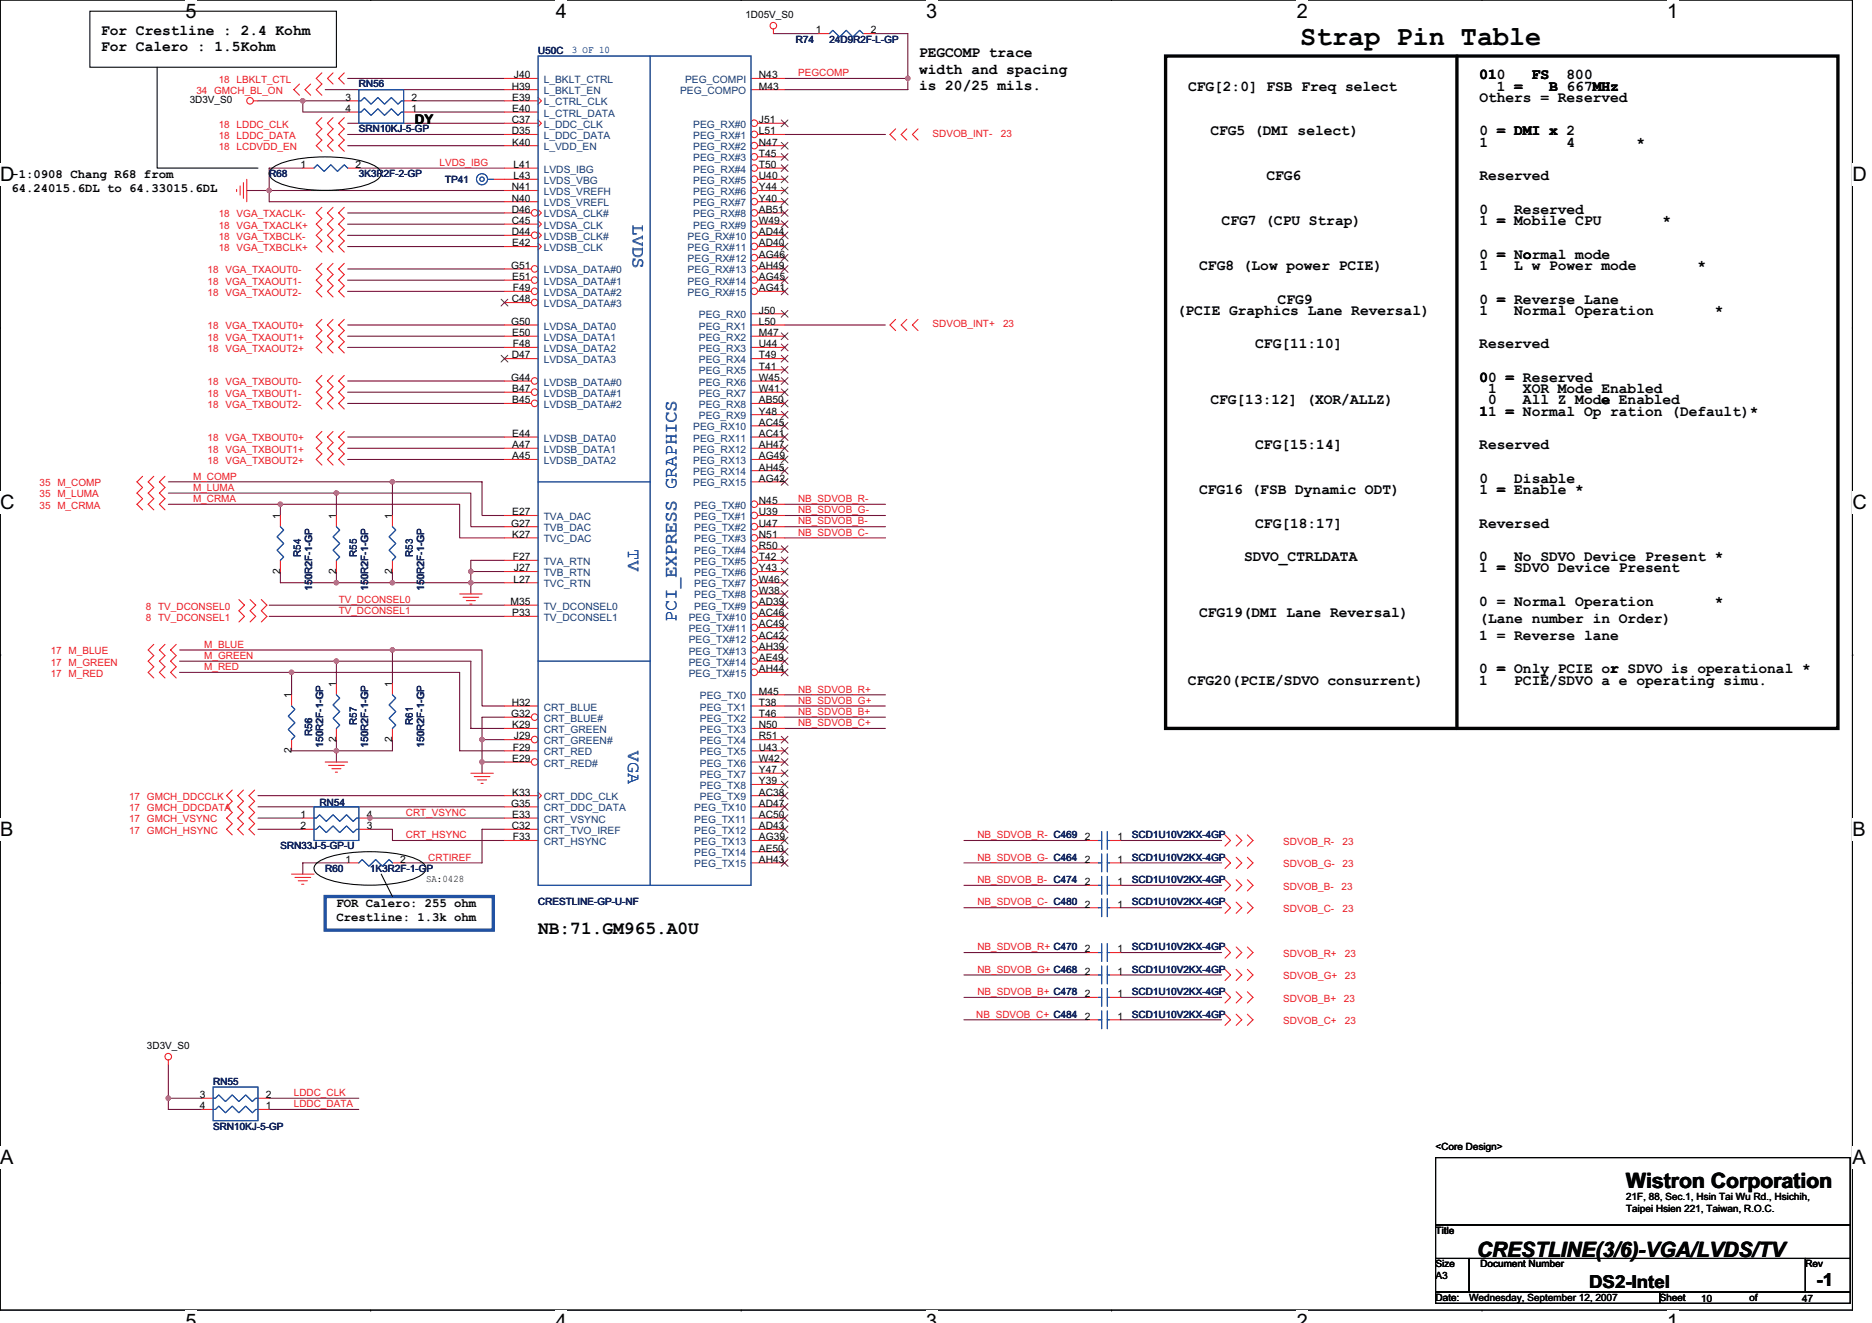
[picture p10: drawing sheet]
<svg xmlns="http://www.w3.org/2000/svg" width="297mm" height="210mm" viewBox="0 0 297 210" stroke-linecap="round" stroke-linejoin="round" font-family="sans-serif">
<defs><g id="words">
<text font-size="4.3" fill="#010202" x="206.3" y="7.1">Strap Pin Table</text>
<g font-size="3.4" fill="#010202">
<text x="258" y="188.6">Wistron Corporation</text>
<text x="234.4" y="199.4">CRESTLINE(3/6)-VGA/LVDS/TV</text>
</g>
<g font-size="3.2" fill="#010202">
<text x="29.4" y="2.8">5</text>
<text x="88.2" y="2.8">4</text>
<text x="147" y="2.8">3</text>
<text x="205.8" y="2.8">2</text>
<text x="264.5" y="2.8">1</text>
<text x="0" y="28.8">D</text>
<text x="293.9" y="28.8">D</text>
<text x="0" y="80.8">C</text>
<text x="293.9" y="80.8">C</text>
<text x="0" y="132.7">B</text>
<text x="293.9" y="132.7">B</text>
<text x="0" y="184.7">A</text>
<text x="293.9" y="184.7">A</text>
<text x="29.4" y="210.7">5</text>
<text x="88.2" y="210.7">4</text>
<text x="147" y="210.7">3</text>
<text x="205.8" y="210.7">2</text>
<text x="264.5" y="210.7">1</text>
</g>
<g font-size="2.8" fill="#2051a3">
<text x="100.4" y="35.6" transform="rotate(90 100.4 35.6)">LVDS</text>
<text x="99.7" y="87.1" transform="rotate(90 99.7 87.1)">TV</text>
<text x="107.4" y="98.7" transform="rotate(-90 107.4 98.7)">PCI_EXPRESS GRAPHICS</text>
<text x="99.7" y="119.1" transform="rotate(90 99.7 119.1)">VGA</text>
</g>
<g font-size="2.8" fill="#010202">
<text x="85.4" y="148.1">NB:71.GM965.A0U</text>
<text x="252.2" y="204.3">DS2-Intel</text>
<text x="288.2" y="204.1">-1</text>
</g>
<g font-size="2.3" fill="#010202">
<text x="16" y="5.5">For Crestline : 2.4 Kohm</text>
<text x="16" y="8.1">For Calero : 1.5Kohm</text>
<text x="145.8" y="9">PEGCOMP trace</text>
<text x="145.8" y="11.7">width and spacing</text>
<text x="145.8" y="14.3">is 20/25 mils.</text>
<text x="188.5" y="14.4">CFG[2:0] FSB Freq select</text>
<text x="234.7" y="16.2">Others = Reserved</text>
<text x="234.7" y="12.6">010</text>
<text x="237.5" y="14.4">1 =</text>
<text x="243" y="12.6">FS</text>
<text x="245.8" y="14.4">B 667MHz</text>
<text x="248.6" y="12.6">800</text>
<text x="192.1" y="21.5">CFG5 (DMI select)</text>
<text x="234.7" y="23.3">1</text>
<text x="234.7" y="21.5">0 = DMI x 2</text>
<text x="248.6" y="23.3">4</text>
<text x="259.7" y="23.3">*</text>
<text x="201" y="28.6">CFG6</text>
<text x="234.7" y="28.6">Reserved</text>
<text x="193.8" y="35.7">CFG7 (CPU Strap)</text>
<text x="234.7" y="33.9">0</text>
<text x="234.7" y="35.7">1 = Mobile CPU</text>
<text x="240.3" y="33.9">Reserved</text>
<text x="263.8" y="35.7">*</text>
<text x="234.7" y="41">0 = Normal mode</text>
<text x="190.3" y="42.8">CFG8 (Low power PCIE)</text>
<text x="234.7" y="42.8">1</text>
<text x="240.3" y="42.8">L w Power mode</text>
<text x="269.3" y="42.8">*</text>
<text x="186.7" y="49.9">(PCIE Graphics Lane Reversal)</text>
<text x="202.7" y="48.2">CFG9</text>
<text x="234.7" y="49.9">1</text>
<text x="234.7" y="48.2">0 = Reverse Lane</text>
<text x="240.3" y="49.9">Normal Operation</text>
<text x="272.1" y="49.9">*</text>
<text x="199.2" y="55.3">CFG[11:10]</text>
<text x="234.7" y="55.3">Reserved</text>
<text x="192.1" y="64.2">CFG[13:12] (XOR/ALLZ)</text>
<text x="234.7" y="60.6">00 = Reserved</text>
<text x="234.7" y="65.9">11 = Normal Op ration (Default)*</text>
<text x="236.1" y="62.4">1</text>
<text x="236.1" y="64.2">0</text>
<text x="241.7" y="62.4">XOR Mode Enabled</text>
<text x="241.7" y="64.2">All Z Mode Enabled</text>
<text x="199.2" y="71.3">CFG[15:14]</text>
<text x="234.7" y="71.3">Reserved</text>
<text x="234.7" y="76.6">0</text>
<text x="240.3" y="76.6">Disable</text>
<text x="190.3" y="78.4">CFG16 (FSB Dynamic ODT)</text>
<text x="199.2" y="83.7">CFG[18:17]</text>
<text x="234.7" y="83.7">Reversed</text>
<text x="234.7" y="78.4">1 = Enable *</text>
<text x="197.4" y="89">SDVO_CTRLDATA</text>
<text x="234.7" y="89">0</text>
<text x="240.3" y="89">No SDVO Device Present *</text>
<text x="234.7" y="90.8">1 = SDVO Device Present</text>
<text x="190.3" y="97.9">CFG19(DMI Lane Reversal)</text>
<text x="234.7" y="96.2">0 = Normal Operation</text>
<text x="234.7" y="98.8">(Lane number in Order)</text>
<text x="234.7" y="101.5">1 = Reverse lane</text>
<text x="272.1" y="96.2">*</text>
<text x="234.7" y="106.8">0 = Only PCIE or SDVO is operational *</text>
<text x="188.5" y="108.6">CFG20(PCIE/SDVO consurrent)</text>
<text x="234.7" y="108.6">1</text>
<text x="240.3" y="108.6">PCIE/SDVO a e operating simu.</text>
</g>
<text font-size="2.1" fill="#010202" x="65.8" y="19.7">DY</text>
<g font-size="1.9" fill="#010202">
<text x="1.8" y="28.3">-1:0908 Chang R68 from</text>
<text x="1.8" y="30.5">64.24015.6DL to 64.33015.6DL</text>
<text x="53.4" y="143.9">FOR Calero: 255 ohm</text>
<text x="53.4" y="146.1">Crestline: 1.3k ohm</text>
</g>
<g font-size="1.6" fill="#010202">
<text x="118.3" y="2.8">1D05V_S0</text>
<text x="129.5" y="5.3">1</text>
<text x="138.2" y="5.3">2</text>
<text x="30.1" y="16.4">3D3V_S0</text>
<text x="54.8" y="16">3</text>
<text x="54.8" y="17.8">4</text>
<text x="65.3" y="17.8">1</text>
<text x="65.3" y="16">2</text>
<text x="81.2" y="14.2">H39</text>
<text x="81.3" y="16">E39</text>
<text x="81.3" y="17.8">E40</text>
<text x="81.6" y="12.4">J40</text>
<text x="120.4" y="14.2">M43</text>
<text x="120.4" y="12.4">N43</text>
<text x="81.2" y="19.5">C37</text>
<text x="81.2" y="21.3">D35</text>
<text x="81.3" y="23.1">K40</text>
<text x="120.4" y="21.3">L51</text>
<text x="120.4" y="19.5">J51</text>
<text x="120.4" y="23.1">N47</text>
<text x="47.7" y="26.6">1</text>
<text x="56.4" y="26.6">2</text>
<text x="81.5" y="26.6">L41</text>
<text x="81.5" y="28.4">L43</text>
<text x="120.4" y="24.9">T45</text>
<text x="120.4" y="26.6">T50</text>
<text x="120.4" y="28.4">U40</text>
<text x="81.2" y="35.5">C45</text>
<text x="81.2" y="32">N40</text>
<text x="81.2" y="30.2">N41</text>
<text x="81.2" y="33.8">D46</text>
<text x="120.4" y="32">Y40</text>
<text x="120.4" y="30.2">Y44</text>
<text x="120.4" y="33.8">AB51</text>
<text x="120.4" y="35.5">W49</text>
<text x="81.2" y="37.3">D44</text>
<text x="81.3" y="39.1">E42</text>
<text x="120.4" y="39.1">AD40</text>
<text x="120.4" y="37.3">AD44</text>
<text x="120.4" y="40.9">AG46</text>
<text x="81.1" y="42.7">G51</text>
<text x="81.2" y="48">C48</text>
<text x="81.3" y="44.4">E51</text>
<text x="81.4" y="46.2">F49</text>
<text x="120.4" y="46.2">AG41</text>
<text x="120.4" y="44.4">AG45</text>
<text x="120.4" y="42.7">AH49</text>
<text x="81.1" y="51.5">G50</text>
<text x="81.3" y="53.3">E50</text>
<text x="120.4" y="51.5">L50</text>
<text x="120.4" y="53.3">M47</text>
<text x="120.4" y="49.8">J50</text>
<text x="81.2" y="56.9">D47</text>
<text x="81.4" y="55.1">F48</text>
<text x="120.4" y="58.7">T41</text>
<text x="120.4" y="56.9">T49</text>
<text x="120.4" y="55.1">U44</text>
<text x="81.1" y="60.4">G44</text>
<text x="81.3" y="64">B45</text>
<text x="81.3" y="62.2">B47</text>
<text x="120.4" y="65.8">Y48</text>
<text x="120.4" y="64">AB50</text>
<text x="120.4" y="62.2">W41</text>
<text x="120.4" y="60.4">W45</text>
<text x="81.3" y="71.1">A47</text>
<text x="81.3" y="69.3">E44</text>
<text x="120.4" y="69.3">AC41</text>
<text x="120.4" y="67.5">AC45</text>
<text x="120.4" y="71.1">AH47</text>
<text x="81.3" y="72.9">A45</text>
<text x="120.4" y="76.4">AG42</text>
<text x="120.4" y="72.9">AG49</text>
<text x="120.4" y="74.7">AH45</text>
<text x="44.5" y="82.3" transform="rotate(-90 44.5 82.3)">1</text>
<text x="53.4" y="82.3" transform="rotate(-90 53.4 82.3)">1</text>
<text x="62.2" y="82.3" transform="rotate(-90 62.2 82.3)">1</text>
<text x="81.1" y="83.5">G27</text>
<text x="81.3" y="81.8">E27</text>
<text x="120.4" y="80">N45</text>
<text x="120.4" y="81.8">U39</text>
<text x="120.4" y="83.5">U47</text>
<text x="81.3" y="85.3">K27</text>
<text x="81.4" y="88.9">F27</text>
<text x="120.4" y="85.3">N51</text>
<text x="120.4" y="87.1">R50</text>
<text x="120.4" y="88.9">T42</text>
<text x="44.5" y="91.1" transform="rotate(-90 44.5 91.1)">2</text>
<text x="53.4" y="91.1" transform="rotate(-90 53.4 91.1)">2</text>
<text x="62.2" y="91.1" transform="rotate(-90 62.2 91.1)">2</text>
<text x="81" y="96">M35</text>
<text x="81.5" y="92.4">L27</text>
<text x="81.6" y="90.7">J27</text>
<text x="120.4" y="90.7">Y43</text>
<text x="120.4" y="94.2">W38</text>
<text x="120.4" y="92.4">W46</text>
<text x="120.4" y="96">AD39</text>
<text x="81.3" y="97.8">P33</text>
<text x="120.4" y="97.8">AC46</text>
<text x="120.4" y="99.5">AC49</text>
<text x="120.4" y="101.3">AC42</text>
<text x="120.4" y="103.1">AH39</text>
<text x="120.4" y="106.7">AH44</text>
<text x="120.4" y="104.9">AE49</text>
<text x="46.2" y="110.8" transform="rotate(-90 46.2 110.8)">1</text>
<text x="53.4" y="109" transform="rotate(-90 53.4 109)">1</text>
<text x="62.2" y="109" transform="rotate(-90 62.2 109)">1</text>
<text x="81.1" y="113.8">G32</text>
<text x="81.2" y="112">H32</text>
<text x="120.4" y="110.2">M45</text>
<text x="120.4" y="112">T38</text>
<text x="120.4" y="113.8">T46</text>
<text x="46.2" y="119.5" transform="rotate(-90 46.2 119.5)">2</text>
<text x="53.4" y="117.7" transform="rotate(-90 53.4 117.7)">2</text>
<text x="62.2" y="117.7" transform="rotate(-90 62.2 117.7)">2</text>
<text x="81.3" y="115.5">K29</text>
<text x="81.4" y="119.1">F29</text>
<text x="81.6" y="117.3">J29</text>
<text x="120.4" y="115.5">N50</text>
<text x="120.4" y="117.3">R51</text>
<text x="120.4" y="119.1">U43</text>
<text x="81.3" y="120.9">E29</text>
<text x="120.4" y="124.4">Y39</text>
<text x="120.4" y="122.7">Y47</text>
<text x="120.4" y="120.9">W42</text>
<text x="47.7" y="129.8">1</text>
<text x="47.7" y="131.6">2</text>
<text x="58.2" y="131.6">3</text>
<text x="58.2" y="129.8">4</text>
<text x="81.1" y="128">G35</text>
<text x="81.2" y="131.6">C32</text>
<text x="81.3" y="126.2">K33</text>
<text x="81.3" y="129.8">E33</text>
<text x="120.4" y="126.2">AC38</text>
<text x="120.4" y="128">AD47</text>
<text x="120.4" y="129.8">AC50</text>
<text x="120.4" y="131.5">AD43</text>
<text x="54.8" y="136.9">1</text>
<text x="63.5" y="136.9">2</text>
<text x="81.4" y="133.3">F33</text>
<text x="120.4" y="135.1">AE50</text>
<text x="120.4" y="133.3">AG39</text>
<text x="120.4" y="136.9">AH43</text>
<text x="172.1" y="136.9">2</text>
<text x="172.1" y="133.3">2</text>
<text x="177.3" y="136.9">1</text>
<text x="177.3" y="133.3">1</text>
<text x="67.6" y="139.9">SA:0428</text>
<text x="172.1" y="144">2</text>
<text x="172.1" y="140.4">2</text>
<text x="177.3" y="144">1</text>
<text x="177.3" y="140.4">1</text>
<text x="172.1" y="151.1">2</text>
<text x="172.1" y="154.7">2</text>
<text x="177.3" y="151.1">1</text>
<text x="177.3" y="154.7">1</text>
<text x="172.1" y="161.8">2</text>
<text x="172.1" y="158.2">2</text>
<text x="177.3" y="161.8">1</text>
<text x="177.3" y="158.2">1</text>
<text x="23.3" y="166.4">3D3V_S0</text>
<text x="31.7" y="174.2">3</text>
<text x="31.7" y="176">4</text>
<text x="42.2" y="176">1</text>
<text x="42.2" y="174.2">2</text>
<text x="227.8" y="182.4">&lt;Core Design&gt;</text>
<text x="258" y="190.4">21F, 88, Sec.1, Hsin Tai Wu Rd., Hsichih,</text>
<text x="227.8" y="195.7">Title</text>
<text x="258" y="192.2">Taipei Hsien 221, Taiwan, R.O.C.</text>
<text x="227.8" y="202.9">A3</text>
<text x="227.8" y="201.1">Size</text>
<text x="234.9" y="201.1">Document Number</text>
<text x="286.5" y="201.1">Rev</text>
<text x="227.8" y="206.4">Date:</text>
<text x="233.1" y="206.4">Wednesday, September 12, 2007</text>
<text x="263.4" y="206.4">Sheet</text>
<text x="269.9" y="206.6">10</text>
<text x="277.6" y="206.4">of</text>
<text x="285.9" y="206.6">47</text>
</g>
<g font-size="1.6" fill="#101e5b">
<text x="85.4" y="8.5">U50C</text>
<text x="126.3" y="6.8">R74</text>
<text x="131.6" y="6.8">24D9R2F-L-GP</text>
<text x="56.9" y="13.9">RN56</text>
<text x="56.9" y="21">SRN10KJ-5-GP</text>
<text x="42.7" y="28.1">R68</text>
<text x="56.9" y="28.1">3K3R2F-2-GP</text>
<text x="70.6" y="29">TP41</text>
<text x="47.7" y="88.4" transform="rotate(-90 47.7 88.4)">R54</text>
<text x="56.6" y="88.4" transform="rotate(-90 56.6 88.4)">R55</text>
<text x="65.5" y="88.4" transform="rotate(-90 65.5 88.4)">R53</text>
<text x="49.5" y="93.7" transform="rotate(-90 49.5 93.7)">150R2F-1-GP</text>
<text x="58.4" y="93.7" transform="rotate(-90 58.4 93.7)">150R2F-1-GP</text>
<text x="67.3" y="93.7" transform="rotate(-90 67.3 93.7)">150R2F-1-GP</text>
<text x="49.5" y="116.8" transform="rotate(-90 49.5 116.8)">R56</text>
<text x="51.3" y="118.6" transform="rotate(-90 51.3 118.6)">150R2F-1-GP</text>
<text x="56.6" y="115" transform="rotate(-90 56.6 115)">R57</text>
<text x="58.4" y="118.6" transform="rotate(-90 58.4 118.6)">150R2F-1-GP</text>
<text x="65.5" y="115" transform="rotate(-90 65.5 115)">R61</text>
<text x="67.3" y="118.6" transform="rotate(-90 67.3 118.6)">150R2F-1-GP</text>
<text x="50.7" y="127.8">RN54</text>
<text x="44.5" y="134.8">SRN33J-5-GP-U</text>
<text x="179.6" y="136.5">SCD1U10V2KX-4GP</text>
<text x="179.6" y="133">SCD1U10V2KX-4GP</text>
<text x="51.6" y="138.3">R60</text>
<text x="58.7" y="138.3">1K3R2F-1-GP</text>
<text x="85.4" y="143.7">CRESTLINE-GP-U-NF</text>
<text x="179.6" y="143.7">SCD1U10V2KX-4GP</text>
<text x="179.6" y="140.1">SCD1U10V2KX-4GP</text>
<text x="179.6" y="150.8">SCD1U10V2KX-4GP</text>
<text x="179.6" y="154.3">SCD1U10V2KX-4GP</text>
<text x="179.6" y="161.4">SCD1U10V2KX-4GP</text>
<text x="179.6" y="157.9">SCD1U10V2KX-4GP</text>
<text x="33.8" y="172.1">RN55</text>
<text x="33.8" y="179.2">SRN10KJ-5-GP</text>
</g>
<text font-size="1.6" fill="#2051a3" x="90.7" y="8.4">3 OF 10</text>
<g font-size="1.6" fill="#ed1c24">
<text x="31.2" y="14.9">34 GMCH_BL_ON</text>
<text x="34.7" y="13.1">18 LBKLT_CTL</text>
<text x="126.6" y="12.1">PEGCOMP</text>
<text x="34.7" y="20.3">18 LDDC_CLK</text>
<text x="34.7" y="22">18 LDDC_DATA</text>
<text x="34.7" y="23.8">18 LCDVDD_EN</text>
<text x="148" y="21.7">SDVOB_INT-</text>
<text x="158.8" y="21.7">23</text>
<text x="69.7" y="26.3">LVDS_IBG</text>
<text x="34.7" y="34.5">18 VGA_TXACLK-</text>
<text x="34.7" y="36.3">18 VGA_TXACLK+</text>
<text x="34.7" y="39.8">18 VGA_TXBCLK+</text>
<text x="34.7" y="38">18 VGA_TXBCLK-</text>
<text x="32.9" y="43.4">18 VGA_TXAOUT0-</text>
<text x="32.9" y="45.1">18 VGA_TXAOUT1-</text>
<text x="32.9" y="46.9">18 VGA_TXAOUT2-</text>
<text x="32.9" y="52.3">18 VGA_TXAOUT0+</text>
<text x="148" y="51.9">SDVOB_INT+</text>
<text x="159.2" y="51.9">23</text>
<text x="32.9" y="54">18 VGA_TXAOUT1+</text>
<text x="32.9" y="55.8">18 VGA_TXAOUT2+</text>
<text x="32.9" y="64.7">18 VGA_TXBOUT2-</text>
<text x="32.9" y="62.9">18 VGA_TXBOUT1-</text>
<text x="32.9" y="61.2">18 VGA_TXBOUT0-</text>
<text x="32.9" y="70">18 VGA_TXBOUT0+</text>
<text x="32.9" y="71.8">18 VGA_TXBOUT1+</text>
<text x="6.3" y="77.2">35 M_COMP</text>
<text x="30.6" y="76.1">M_COMP</text>
<text x="30.6" y="77.9">M_LUMA</text>
<text x="32.9" y="73.6">18 VGA_TXBOUT2+</text>
<text x="6.3" y="78.9">35 M_LUMA</text>
<text x="6.3" y="80.7">35 M_CRMA</text>
<text x="30.6" y="79.7">M_CRMA</text>
<text x="126.6" y="81.4">NB_SDVOB_G-</text>
<text x="126.6" y="83.2">NB_SDVOB_B-</text>
<text x="126.6" y="79.7">NB_SDVOB_R-</text>
<text x="126.6" y="85">NB_SDVOB_C-</text>
<text x="53.7" y="95.7">TV_DCONSEL0</text>
<text x="23.2" y="96.7">8 TV_DCONSEL0</text>
<text x="23.2" y="98.5">8 TV_DCONSEL1</text>
<text x="53.7" y="97.4">TV_DCONSEL1</text>
<text x="8" y="103.8">17 M_BLUE</text>
<text x="8" y="105.6">17 M_GREEN</text>
<text x="8" y="107.4">17 M_RED</text>
<text x="32.4" y="106.3">M_RED</text>
<text x="32.4" y="104.5">M_GREEN</text>
<text x="32.4" y="102.8">M_BLUE</text>
<text x="126.6" y="111.7">NB_SDVOB_G+</text>
<text x="126.6" y="113.4">NB_SDVOB_B+</text>
<text x="126.6" y="109.9">NB_SDVOB_R+</text>
<text x="126.6" y="115.2">NB_SDVOB_C+</text>
<text x="20.5" y="126.9">17 GMCH_DDCCLK</text>
<text x="20.5" y="128.7">17 GMCH_DDCDATA</text>
<text x="20.5" y="130.5">17 GMCH_VSYNC</text>
<text x="64.4" y="129.4">CRT_VSYNC</text>
<text x="20.5" y="132.3">17 GMCH_HSYNC</text>
<text x="64.4" y="133">CRT_HSYNC</text>
<text x="68" y="136.5">CRTIREF</text>
<text x="155.1" y="136.5">NB_SDVOB_G- C464</text>
<text x="155.1" y="133">NB_SDVOB_R- C469</text>
<text x="203.6" y="137.6">SDVOB_G-</text>
<text x="203.6" y="134">SDVOB_R-</text>
<text x="213" y="137.6">23</text>
<text x="213" y="134">23</text>
<text x="155.1" y="140.1">NB_SDVOB_B- C474</text>
<text x="155.1" y="143.7">NB_SDVOB_C- C480</text>
<text x="203.6" y="141.2">SDVOB_B-</text>
<text x="212.9" y="141.2">23</text>
<text x="203.6" y="144.7">SDVOB_C-</text>
<text x="213" y="144.7">23</text>
<text x="155.1" y="154.3">NB_SDVOB_G+ C468</text>
<text x="155.1" y="150.8">NB_SDVOB_R+ C470</text>
<text x="203.6" y="155.4">SDVOB_G+</text>
<text x="203.6" y="151.8">SDVOB_R+</text>
<text x="213.4" y="155.4">23</text>
<text x="213.4" y="151.8">23</text>
<text x="154.9" y="161.4">NB_SDVOB_C+ C484</text>
<text x="155.1" y="157.9">NB_SDVOB_B+ C478</text>
<text x="203.6" y="158.9">SDVOB_B+</text>
<text x="213.2" y="158.9">23</text>
<text x="203.6" y="162.5">SDVOB_C+</text>
<text x="213.4" y="162.5">23</text>
<text x="46.6" y="173.9">LDDC_CLK</text>
<text x="46.6" y="175.7">LDDC_DATA</text>
</g>
<g font-size="1.6" fill="#183c70">
<text x="86.3" y="13.2">L_BKLT_CTRL</text>
<text x="86.3" y="14.9">L_BKLT_EN</text>
<text x="86.3" y="16.7">L_CTRL_CLK</text>
<text x="107.9" y="14.9">PEG_COMPO</text>
<text x="108.7" y="13.2">PEG_COMPI</text>
<text x="86.3" y="18.5">L_CTRL_DATA</text>
<text x="86.3" y="20.3">L_DDC_CLK</text>
<text x="86.3" y="22.1">L_DDC_DATA</text>
<text x="86.3" y="23.8">L_VDD_EN</text>
<text x="110" y="22.1">PEG_RX#1</text>
<text x="110" y="20.3">PEG_RX#0</text>
<text x="110" y="23.8">PEG_RX#2</text>
<text x="86.3" y="27.4">LVDS_IBG</text>
<text x="86.3" y="29.2">LVDS_VBG</text>
<text x="110" y="25.6">PEG_RX#3</text>
<text x="110" y="27.4">PEG_RX#4</text>
<text x="110" y="29.2">PEG_RX#5</text>
<text x="86.3" y="32.7">LVDS_VREFL</text>
<text x="86.3" y="30.9">LVDS_VREFH</text>
<text x="86.3" y="34.5">LVDSA_CLK#</text>
<text x="110" y="32.7">PEG_RX#7</text>
<text x="110" y="30.9">PEG_RX#6</text>
<text x="110" y="34.5">PEG_RX#8</text>
<text x="86.3" y="36.3">LVDSA_CLK</text>
<text x="86.3" y="38.1">LVDSB_CLK#</text>
<text x="86.3" y="39.8">LVDSB_CLK</text>
<text x="109.1" y="39.8">PEG_RX#11</text>
<text x="109.1" y="38.1">PEG_RX#10</text>
<text x="109.1" y="41.6">PEG_RX#12</text>
<text x="110" y="36.3">PEG_RX#9</text>
<text x="86.3" y="45.2">LVDSA_DATA#1</text>
<text x="86.3" y="46.9">LVDSA_DATA#2</text>
<text x="86.3" y="43.4">LVDSA_DATA#0</text>
<text x="109.1" y="46.9">PEG_RX#15</text>
<text x="109.1" y="45.2">PEG_RX#14</text>
<text x="109.1" y="43.4">PEG_RX#13</text>
<text x="86.3" y="52.3">LVDSA_DATA0</text>
<text x="86.3" y="48.7">LVDSA_DATA#3</text>
<text x="110.9" y="52.3">PEG_RX1</text>
<text x="110.9" y="50.5">PEG_RX0</text>
<text x="86.3" y="54.1">LVDSA_DATA1</text>
<text x="86.3" y="55.8">LVDSA_DATA2</text>
<text x="86.3" y="57.6">LVDSA_DATA3</text>
<text x="110.9" y="54.1">PEG_RX2</text>
<text x="110.9" y="59.4">PEG_RX5</text>
<text x="110.9" y="57.6">PEG_RX4</text>
<text x="110.9" y="55.8">PEG_RX3</text>
<text x="86.3" y="64.7">LVDSB_DATA#2</text>
<text x="86.3" y="62.9">LVDSB_DATA#1</text>
<text x="86.3" y="61.2">LVDSB_DATA#0</text>
<text x="110.9" y="64.7">PEG_RX8</text>
<text x="110.9" y="62.9">PEG_RX7</text>
<text x="110.9" y="61.2">PEG_RX6</text>
<text x="86.3" y="71.8">LVDSB_DATA1</text>
<text x="86.3" y="70.1">LVDSB_DATA0</text>
<text x="110" y="70.1">PEG_RX11</text>
<text x="110" y="68.3">PEG_RX10</text>
<text x="110" y="71.8">PEG_RX12</text>
<text x="110.9" y="66.5">PEG_RX9</text>
<text x="86.3" y="73.6">LVDSB_DATA2</text>
<text x="110" y="77.2">PEG_RX15</text>
<text x="110" y="73.6">PEG_RX13</text>
<text x="110" y="75.4">PEG_RX14</text>
<text x="86.3" y="82.5">TVA_DAC</text>
<text x="110.2" y="80.7">PEG_TX#0</text>
<text x="110.2" y="82.5">PEG_TX#1</text>
<text x="86.3" y="89.6">TVA_RTN</text>
<text x="86.3" y="84.3">TVB_DAC</text>
<text x="86.3" y="86.1">TVC_DAC</text>
<text x="110.2" y="86.1">PEG_TX#3</text>
<text x="110.2" y="87.8">PEG_TX#4</text>
<text x="110.2" y="89.6">PEG_TX#5</text>
<text x="110.2" y="84.3">PEG_TX#2</text>
<text x="86.3" y="91.4">TVB_RTN</text>
<text x="86.3" y="93.2">TVC_RTN</text>
<text x="110.2" y="91.4">PEG_TX#6</text>
<text x="110.2" y="95">PEG_TX#8</text>
<text x="110.2" y="93.2">PEG_TX#7</text>
<text x="86.3" y="96.7">TV_DCONSEL0</text>
<text x="86.3" y="98.5">TV_DCONSEL1</text>
<text x="109.3" y="98.5">PEG_TX#10</text>
<text x="109.3" y="100.3">PEG_TX#11</text>
<text x="110.2" y="96.7">PEG_TX#9</text>
<text x="109.3" y="103.8">PEG_TX#13</text>
<text x="109.3" y="107.4">PEG_TX#15</text>
<text x="109.3" y="102.1">PEG_TX#12</text>
<text x="109.3" y="105.6">PEG_TX#14</text>
<text x="86.3" y="112.7">CRT_BLUE</text>
<text x="111.1" y="111">PEG_TX0</text>
<text x="111.1" y="112.7">PEG_TX1</text>
<text x="86.3" y="119.8">CRT_RED</text>
<text x="86.3" y="114.5">CRT_BLUE#</text>
<text x="86.3" y="118.1">CRT_GREEN#</text>
<text x="86.3" y="116.3">CRT_GREEN</text>
<text x="111.1" y="116.3">PEG_TX3</text>
<text x="111.1" y="118.1">PEG_TX4</text>
<text x="111.1" y="114.5">PEG_TX2</text>
<text x="111.1" y="119.8">PEG_TX5</text>
<text x="86.3" y="121.6">CRT_RED#</text>
<text x="111.1" y="125.2">PEG_TX8</text>
<text x="111.1" y="123.4">PEG_TX7</text>
<text x="111.1" y="121.6">PEG_TX6</text>
<text x="86.3" y="130.5">CRT_VSYNC</text>
<text x="86.3" y="128.7">CRT_DDC_DATA</text>
<text x="86.3" y="127">CRT_DDC_CLK</text>
<text x="110.2" y="128.7">PEG_TX10</text>
<text x="110.2" y="130.5">PEG_TX11</text>
<text x="111.1" y="127">PEG_TX9</text>
<text x="86.3" y="132.3">CRT_TVO_IREF</text>
<text x="86.3" y="134.1">CRT_HSYNC</text>
<text x="110.2" y="135.8">PEG_TX14</text>
<text x="110.2" y="134.1">PEG_TX13</text>
<text x="110.2" y="137.6">PEG_TX15</text>
<text x="110.2" y="132.3">PEG_TX12</text>
</g>
</g></defs>
<path d="M0 0h293.9v207.9h-293.9z" fill="none" stroke="#010202" stroke-width=".17"/>
<g fill="#fff">
<path d="M29.4 0h1.8v3.5h-1.8z"/>
<path d="M29.4 207.9h1.8v2h-1.8z"/>
</g>
<path d="M58.8 0h.1M58.8 207.9h.1" fill="none" stroke="#010202" stroke-width=".17"/>
<g fill="#fff">
<path d="M88.2 0h1.8v3.5h-1.8z"/>
<path d="M88.2 207.9h1.8v2h-1.8z"/>
</g>
<path d="M117.6 0h.1M117.6 207.9h.1" fill="none" stroke="#010202" stroke-width=".17"/>
<g fill="#fff">
<path d="M147 0h1.7v3.5h-1.7z"/>
<path d="M147 207.9h1.7v2h-1.7z"/>
</g>
<path d="M176.4 0h.1M176.4 207.9h.1" fill="none" stroke="#010202" stroke-width=".17"/>
<g fill="#fff">
<path d="M205.8 0h1.7v3.5h-1.7z"/>
<path d="M205.8 207.9h1.7v2h-1.7z"/>
</g>
<path d="M235.2 0h.1M235.2 207.9h.1" fill="none" stroke="#010202" stroke-width=".17"/>
<g fill="#fff">
<path d="M264.5 0h1.8v3.5h-1.8z"/>
<path d="M264.5 207.9h1.8v2h-1.8z"/>
<path d="M0 26h2.3v3.5h-2.3z"/>
<path d="M293.9 26h2.3v3.5h-2.3z"/>
<path d="M0 77.9h2.3v3.5h-2.3z"/>
<path d="M293.9 77.9h2.3v3.5h-2.3z"/>
</g>
<path d="M0 52h.1M293.9 52h.1" fill="none" stroke="#010202" stroke-width=".17"/>
<g fill="#fff">
<path d="M0 129.9h2.1v3.5h-2.1z"/>
<path d="M293.9 129.9h2.1v3.5h-2.1z"/>
</g>
<path d="M0 103.9h.1M293.9 103.9h.1" fill="none" stroke="#010202" stroke-width=".17"/>
<path d="M0 103.9h.1" fill="none" stroke="#010202" stroke-width=".16"/>
<path d="M293.9 103.9h.1" fill="none" stroke="#010202" stroke-width=".16"/>
<g fill="#fff">
<path d="M0 181.9h2.2v3.5h-2.2z"/>
<path d="M293.9 181.9h2.2v3.5h-2.2z"/>
</g>
<path d="M0 155.9h.1M293.9 155.9h.1" fill="none" stroke="#010202" stroke-width=".17"/>
<path d="M40.9 16h7.1v1.8h7.2M65.8 17.8h14.2M65.8 16h14.2M62.3 76.5h14.2v5.3h3.5" fill="none" stroke="#740d39" stroke-width=".17"/>
<circle cx="62.3" cy="76.4" r=".35" fill="#b84e9d"/>
<circle cx="62.3" cy="76.4" r=".35" fill="none" stroke="#b84e9d" stroke-width=".17"/>
<path d="M53.4 78.2h21.3v5.4h5.3" fill="none" stroke="#740d39" stroke-width=".17"/>
<circle cx="53.4" cy="78.2" r=".35" fill="#b84e9d"/>
<circle cx="53.4" cy="78.2" r=".35" fill="none" stroke="#b84e9d" stroke-width=".17"/>
<path d="M44.5 80h28.4v5.3h7.1" fill="none" stroke="#740d39" stroke-width=".17"/>
<circle cx="44.5" cy="80" r=".35" fill="#b84e9d"/>
<circle cx="44.5" cy="80" r=".35" fill="none" stroke="#b84e9d" stroke-width=".17"/>
<path d="M44.5 90.7v1.8h8.9M80 92.5h-5.3v1.7" fill="none" stroke="#740d39" stroke-width=".17"/>
<circle cx="74.7" cy="92.4" r=".35" fill="#b84e9d"/>
<circle cx="74.7" cy="92.4" r=".35" fill="none" stroke="#b84e9d" stroke-width=".17"/>
<path d="M74.7 88.9h5.3M74.7 90.7h5.3" fill="none" stroke="#740d39" stroke-width=".17"/>
<circle cx="74.7" cy="90.7" r=".35" fill="#b84e9d"/>
<circle cx="74.7" cy="90.7" r=".35" fill="none" stroke="#b84e9d" stroke-width=".17"/>
<path d="M48 26.7h-5.3v3.5M26.7 76.5h35.6v5.3M26.7 78.2h26.7v3.6M26.7 80h17.8v1.8M74.7 88.9v1.8M80 113.8h-3.5v3.5M80 120.9h-3.5v1.8" fill="none" stroke="#740d39" stroke-width=".17"/>
<circle cx="76.5" cy="120.9" r=".35" fill="#b84e9d"/>
<circle cx="76.5" cy="120.9" r=".35" fill="none" stroke="#b84e9d" stroke-width=".17"/>
<path d="M76.5 117.3h3.5" fill="none" stroke="#740d39" stroke-width=".17"/>
<circle cx="76.5" cy="117.3" r=".35" fill="#b84e9d"/>
<circle cx="76.5" cy="117.3" r=".35" fill="none" stroke="#b84e9d" stroke-width=".17"/>
<path d="M62.3 103.1h14.2v8.9h3.5" fill="none" stroke="#740d39" stroke-width=".17"/>
<circle cx="62.3" cy="103.1" r=".35" fill="#b84e9d"/>
<circle cx="62.3" cy="103.1" r=".35" fill="none" stroke="#b84e9d" stroke-width=".17"/>
<path d="M55.2 33.8h24.8M28.5 106.7h17.8M28.5 104.9h24.9M53.4 117.3v1.8h-7.1M76.5 117.3v3.6" fill="none" stroke="#740d39" stroke-width=".17"/>
<circle cx="76.5" cy="117.3" r=".35" fill="#b84e9d"/>
<circle cx="76.5" cy="117.3" r=".35" fill="none" stroke="#b84e9d" stroke-width=".17"/>
<path d="M55.2 35.6h24.8M62.3 92.5h12.4" fill="none" stroke="#740d39" stroke-width=".17"/>
<circle cx="62.3" cy="92.4" r=".35" fill="#b84e9d"/>
<circle cx="62.3" cy="92.4" r=".35" fill="none" stroke="#b84e9d" stroke-width=".17"/>
<path d="M55.2 12.4h24.8M39.2 30.2h3.5v1.8h37.3M42.7 30.2h37.3M55.2 23.1h24.8M55.2 21.3h24.8M56.9 26.7h23.1M74.7 90.7v1.8" fill="none" stroke="#740d39" stroke-width=".17"/>
<circle cx="42.7" cy="30.2" r=".35" fill="#b84e9d"/>
<circle cx="42.7" cy="30.2" r=".35" fill="none" stroke="#b84e9d" stroke-width=".17"/>
<path d="M55.2 42.7h24.8M55.2 44.4h24.8M55.2 46.2h24.8M55.2 51.6h24.8M55.2 53.3h24.8M55.2 55.1h24.8M55.2 136.9h-7.2v1.8M58.7 129.8h21.3" fill="none" stroke="#740d39" stroke-width=".17"/>
<circle cx="58.7" cy="129.8" r=".35" fill="#b84e9d"/>
<circle cx="58.7" cy="129.8" r=".35" fill="none" stroke="#b84e9d" stroke-width=".17"/>
<path d="M138.7 5.3h5.4M144.1 12.4v1.8M40.9 126.2h39.1M40.9 128h39.1M62.3 133.3h17.7M80 131.6h-3.5v5.3h-12.5" fill="none" stroke="#740d39" stroke-width=".17"/>
<circle cx="144" cy="12.4" r=".35" fill="#b84e9d"/>
<circle cx="144" cy="12.4" r=".35" fill="none" stroke="#b84e9d" stroke-width=".17"/>
<path d="M122.7 5.3h7.1M124.5 14.2h19.6M144.1 5.3v7.1h-19.6M53.4 104.9h21.3" fill="none" stroke="#740d39" stroke-width=".17"/>
<circle cx="53.4" cy="104.9" r=".35" fill="#b84e9d"/>
<circle cx="53.4" cy="104.9" r=".35" fill="none" stroke="#b84e9d" stroke-width=".17"/>
<path d="M46.3 106.7h26.6M74.7 104.9v10.7h5.3" fill="none" stroke="#740d39" stroke-width=".17"/>
<circle cx="46.3" cy="106.7" r=".35" fill="#b84e9d"/>
<circle cx="46.3" cy="106.7" r=".35" fill="none" stroke="#b84e9d" stroke-width=".17"/>
<path d="M53.4 119.1h8.9M72.9 106.7v12.4h7.1" fill="none" stroke="#740d39" stroke-width=".17"/>
<circle cx="53.4" cy="119.1" r=".35" fill="#b84e9d"/>
<circle cx="53.4" cy="119.1" r=".35" fill="none" stroke="#b84e9d" stroke-width=".17"/>
<path d="M53.4 90.7v1.8h8.9v-1.8M28.5 103.1h33.8v5.4M46.3 106.7v3.5M53.4 104.9v3.6M53.4 119.1v1.8M62.3 117.3v1.8" fill="none" stroke="#740d39" stroke-width=".17"/>
<circle cx="53.4" cy="92.4" r=".35" fill="#b84e9d"/>
<circle cx="53.4" cy="92.4" r=".35" fill="none" stroke="#b84e9d" stroke-width=".17"/>
<path d="M48 16h7.2" fill="none" stroke="#740d39" stroke-width=".17"/>
<circle cx="48" cy="16" r=".35" fill="#b84e9d"/>
<circle cx="48" cy="16" r=".35" fill="none" stroke="#b84e9d" stroke-width=".17"/>
<g fill="none" stroke="#740d39" stroke-width=".17">
<path d="M51.6 14.2h28.4M55.2 19.6h24.8M55.2 37.3h24.8M55.2 39.1h24.8M124.5 21.3h16M124.5 51.6h16M55.2 62.2h24.8M55.2 60.5h24.8M55.2 72.9h24.8M55.2 71.1h24.8M55.2 69.3h24.8M55.2 64h24.8"/>
<path d="M42.7 96h37.3M42.7 97.8h37.3M124.5 81.8h16M124.5 83.6h16M124.5 85.3h16M124.5 80h16M124.5 112h16M124.5 113.8h16M124.5 115.6h16M124.5 110.2h16M40.9 129.8h7.1M40.9 131.6h7.1"/>
<path d="M58.7 131.6h3.6v1.7M152.9 133.3h19.6M152.9 136.9h19.6M177.8 133.3h16M177.8 136.9h16M152.9 140.5h19.6M152.9 144h19.6M152.9 151.1h19.6M152.9 154.7h19.6M152.9 158.2h19.6M177.8 140.5h16M177.8 144h16"/>
<path d="M177.8 151.1h16M177.8 154.7h16M177.8 158.2h16M32 174.2h-5.3v1.8h5.3M42.7 174.2h14.2M42.7 176h14.2M152.9 161.8h19.6M177.8 161.8h16"/>
</g>
<circle cx="26.7" cy="174.2" r=".35" fill="#b84e9d"/>
<circle cx="26.7" cy="174.2" r=".35" fill="none" stroke="#b84e9d" stroke-width=".17"/>
<path d="M26.7 168.9v5.3" fill="none" stroke="#740d39" stroke-width=".17"/>
<g fill="none" stroke="#ed1c24" stroke-width=".17">
<path d="M40.2 16h.7M47.5 13.3l-.9 .9 .9 .9M49.3 13.3l-.9 .9 .9 .9M51.1 11.6l-.9 .8 .9 .9-.9 .9 .9 .9M51.1 18.7l-.9 .9 .9 .8-.9 .9 .9 .9-.9 .9 .9 .9M52.8 11.6l-.8 .8 .8 .9M52.8 18.7l-.8 .9 .8 .8-.8 .9 .8 .9-.8 .9 .8 .9M54.6 11.6l-.9 .8 .9 .9M54.6 18.7l-.9 .9 .9 .8-.9 .9 .9 .9-.9 .9 .9 .9M55.2 16h1.7M55.2 17.8h1.7M64 16h1.8"/>
<path d="M64 17.8h1.8M80 16h5.4M80 17.8h5.4M80 12.4h5.4M80 14.2h5.4M80 19.6h5.4M85.4 15.5l.5 .5-.5 .5M85.4 19l.5 .6-.5 .5M122.7 4.6v.7M129.8 5.3h1.8M136.9 5.3h1.8M37.5 30.1v.3"/>
<path d="M38.1 29.5v1.4M38.6 29v2.5M39.2 28.4v3.6M51.1 32.9l-.9 .9 .9 .9-.9 .9 .9 .8-.9 .9 .9 .9-.9 .9 .9 .9M52.8 32.9l-.8 .9 .8 .9-.8 .9 .8 .8-.8 .9 .8 .9-.8 .9 .8 .9M54.6 32.9l-.9 .9 .9 .9-.9 .9 .9 .8-.9 .9 .9 .9-.9 .9 .9 .9M80 21.3h5.4M80 23.1h5.4M80 26.7h5.4M80 28.4h5.4M80 32h5.4M80 30.2h5.4"/>
<path d="M80 35.6h5.4M85.4 35l.5 .6-.5 .5M85.4 36.8l.5 .5-.5 .6M142.1 20.4l-.9 .9 .9 .9M143.9 20.4l-.9 .9 .9 .9M145.7 20.4l-.9 .9 .9 .9M51.1 41.8l-.9 .9 .9 .9-.9 .8 .9 .9-.9 .9 .9 .9M51.1 50.7l-.9 .9 .9 .9-.9 .8 .9 .9-.9 .9 .9 .9M51.1 59.6l-.9 .9 .9 .8-.9 .9 .9 .9-.9 .9 .9 .9M52.8 41.8l-.8 .9 .8 .9-.8 .8 .8 .9-.8 .9 .8 .9M52.8 50.7l-.8 .9 .8 .9-.8 .8 .8 .9-.8 .9 .8 .9M52.8 59.6l-.8 .9 .8 .8-.8 .9 .8 .9-.8 .9 .8 .9"/>
<path d="M54.6 41.8l-.9 .9 .9 .9-.9 .8 .9 .9-.9 .9 .9 .9M54.6 50.7l-.9 .9 .9 .9-.9 .8 .9 .9-.9 .9 .9 .9M54.6 59.6l-.9 .9 .9 .8-.9 .9 .9 .9-.9 .9 .9 .9M142.1 50.7l-.9 .9 .9 .9M143.9 50.7l-.9 .9 .9 .9M145.7 50.7l-.9 .9 .9 .9M22.6 75.6l-.9 .9 .9 .8-.9 .9 .9 .9-.9 .9 .9 .9M24.4 75.6l-.9 .9 .9 .8-.9 .9 .9 .9-.9 .9 .9 .9M26.2 75.6l-.9 .9 .9 .8-.9 .9 .9 .9-.9 .9 .9 .9M51.1 68.5l-.9 .8 .9 .9-.9 .9 .9 .9-.9 .9 .9 .9M52.8 68.5l-.8 .8 .8 .9-.8 .9 .8 .9-.8 .9 .8 .9M54.6 68.5l-.9 .8 .9 .9-.9 .9 .9 .9-.9 .9 .9 .9"/>
<path d="M37.9 95.1l.9 .9-.9 .9 .9 .9-.9 .9M39.7 95.1l.9 .9-.9 .9 .9 .9-.9 .9M41.5 95.1l.9 .9-.9 .9 .9 .9-.9 .9M44.5 81.8v1.8M44.5 88.9v1.8M72.9 94.2h3.6M73.5 94.8h2.5M74 95.3h1.4M74.5 95.8h.4M24.4 102.2l-.9 .9 .9 .9-.9 .9 .9 .9-.9 .9 .9 .9M26.2 102.2l-.9 .9 .9 .9-.9 .9 .9 .9-.9 .9 .9 .9M28 102.2l-.9 .9 .9 .9-.9 .9 .9 .9-.9 .9 .9 .9"/>
<path d="M46.3 110.2v1.8M46.3 117.3v1.8M62.3 108.5v1.7M62.3 115.6v1.7M36.8 125.3l-.8 .9 .8 .9-.8 .9 .8 .9-.8 .9 .8 .9-.8 .9 .8 .9M38.6 125.3l-.9 .9 .9 .9-.9 .9 .9 .9-.9 .9 .9 .9-.9 .9 .9 .9M40.4 125.3l-.9 .9 .9 .9-.9 .9 .9 .9-.9 .9 .9 .9-.9 .9 .9 .9M46.3 138.7h3.5M46.8 139.2h2.5M47.3 139.7h1.5M48 129.8h1.8M48 131.6h1.8"/>
<path d="M51.6 120.9h3.6M52.1 121.4h2.5M52.7 122h1.4M53.2 122.5h.3M55.2 136.9h1.7M56.9 129.8h1.8M56.9 131.6h1.8M62.3 136.9h1.7M74.7 122.7h3.6M75.2 123.2h2.5M75.8 123.7h1.4M76.3 124.3h.4"/>
<path d="M172.5 136.9h1.8M172.5 133.3h1.8M176.1 136.9h1.7M176.1 133.3h1.7M194.4 136l.9 .9-.9 .9M194.4 139.6l.9 .9-.9 .9M194.4 132.5l.9 .8-.9 .9M196.1 136l.9 .9-.9 .9M196.1 139.6l.9 .9-.9 .9M196.1 132.5l.9 .8-.9 .9M197.9 132.5l.9 .8-.9 .9M197.9 139.6l.9 .9-.9 .9"/>
<path d="M197.9 136l.9 .9-.9 .9M47.9 140.3h.3M172.5 151.1h1.8M172.5 144h1.8M172.5 158.2h1.8M172.5 140.5h1.8M176.1 151.1h1.7M176.1 144h1.7M176.1 158.2h1.7M176.1 140.5h1.7M194.4 153.8l.9 .9-.9 .9M194.4 157.4l.9 .8-.9 .9"/>
<path d="M194.4 150.2l.9 .9-.9 .9M194.4 143.1l.9 .9-.9 .9M196.1 153.8l.9 .9-.9 .9M196.1 157.4l.9 .8-.9 .9M196.1 150.2l.9 .9-.9 .9M196.1 143.1l.9 .9-.9 .9M197.9 150.2l.9 .9-.9 .9M197.9 153.8l.9 .9-.9 .9M197.9 157.4l.9 .8-.9 .9M197.9 143.1l.9 .9-.9 .9M26.7 168.2v.7M32 176h1.8"/>
<path d="M32 174.2h1.8M40.9 176h1.8M40.9 174.2h1.8M172.5 161.8h1.8M176.1 161.8h1.7M194.4 160.9l.9 .9-.9 .9M196.1 160.9l.9 .9-.9 .9M197.9 160.9l.9 .9-.9 .9"/>
<circle cx="39.7" cy="16" r=".52"/>
<circle cx="122.7" cy="4.1" r=".52"/>
<circle cx="26.7" cy="167.7" r=".52"/>
</g>
<path d="M14.3 1.8h39.1v8.9h-39.1zM24.9 10.7v16h16M43.2 26.7a11.1 11.1 0 0 1 5.6-1.7 23.6 23.6 0 0 1 10 1 2.21 2.21 0 0 1 1.7 1.5 2.22 2.22 0 0 1-1.7 1.6 24 24 0 0 1-14.4 0 2.22 2.22 0 0 1-1.7-1.6l.1-.4zM50.3 136.9a11.1 11.1 0 0 1 5.6-1.6 23.6 23.6 0 0 1 10 .9 2.21 2.21 0 0 1 1.7 1.6 2.22 2.22 0 0 1-1.7 1.5 24 24 0 0 1-14.4 0 2.22 2.22 0 0 1-1.7-1.5l.1-.5zM60.5 138.7l1.8 3.5M227.8 183.7h65.8v10.6h-65.8zM227.8 194.3h65.8v5.4h-65.8zM227.8 199.7h5.3v5.3h-5.3zM233.1 199.7h53.4v5.3h-53.4zM286.5 199.7h7.1v5.3h-7.1zM227.8 205h35.6v1.8h-35.6zM263.4 205h30.2v1.8h-30.2z" fill="none" stroke="#010202" stroke-width=".17"/>
<path d="M185 8.9h106.6v106.7h-106.6zM231.2 8.9v106.7" fill="none" stroke="#010202" stroke-width=".53"/>
<path d="M51.6 142.2h26.7v5.4h-26.7z" fill="none" stroke="#2051a3" stroke-width=".53"/>
<g fill="none" stroke="#2051a3" stroke-width=".17">
<path d="M56.9 14.2h7.1v5.4h-7.1zM56.9 17.8h.4l.5-.5 1.1 1 1.1-1 1 1 1.1-1 1.1 1 .5-.5h.3M56.9 16h.4l.5-.5 1.1 1 1.1-1 1 1 1.1-1 1.1 1 .5-.5h.3M131.6 5.3l.5-.5 1.1 1.1 1.1-1.1 1 1.1 1.1-1.1 .5 .5M44.5 83.6l.5 .5-1 1.1 1 1-1 1.1 1 1.1-.5 .5M46.3 112l.5 .5-1.1 1.1 1.1 1.1-1.1 1 1.1 1.1-.5 .5M62.3 110.2l.5 .6-1.1 1 1.1 1.1-1.1 1.1 1.1 1-.5 .6M49.8 128h7.1v5.3h-7.1zM49.8 129.8h.4l.5-.5 1.1 1 1-1 1.1 1 1.1-1 1 1 .6-.5h.3M49.8 131.6h.4l.5-.6 1.1 1.1 1-1.1 1.1 1.1 1.1-1.1 1 1.1 .6-.5h.3M56.9 136.9l.6-.5 1 1 1.1-1 1.1 1 1-1 .6 .5M174.3 136.9h.5"/>
<path d="M174.3 133.3h.5M174.8 131.9v2.9M174.8 135.5v2.8M174.8 139v2.9M175.7 136.9h.4M175.7 131.9v2.9M175.7 135.5v2.8M175.7 139v2.9M175.7 133.3h.4M174.3 151.1h.5M174.3 144h.5M174.3 158.2h.5"/>
<path d="M174.3 140.5h.5M174.8 142.6v2.8M174.8 149.7v2.8M174.8 156.8v2.9M175.7 142.6v2.8M175.7 149.7v2.8M175.7 156.8v2.9M175.7 151.1h.4M175.7 144h.4M175.7 158.2h.4M175.7 140.5h.4M33.8 172.5h7.1v5.3h-7.1z"/>
<path d="M33.8 176h.4l.5-.5 1.1 1.1 1-1.1 1.1 1.1 1.1-1.1 1 1.1 .6-.6h.3M33.8 174.2h.4l.5-.5 1.1 1.1 1-1.1 1.1 1.1 1.1-1.1 1 1.1 .6-.6h.3M174.3 161.8h.5M174.8 160.4v2.8M175.7 160.4v2.8M175.7 161.8h.4"/>
</g>
<circle cx="84.8" cy="37.3" r=".52" fill="#fff"/>
<g fill="none" stroke="#ed1c24" stroke-width=".17">
<path d="M80 37.3h4.3M85.4 33.3l.5 .5-.5 .5"/>
<circle cx="84.8" cy="37.3" r=".52"/>
</g>
<circle cx="84.8" cy="33.8" r=".52" fill="#fff"/>
<g fill="none" stroke="#ed1c24" stroke-width=".17">
<path d="M80 33.8h4.3M80 39.1h5.4M85.4 38.6l.5 .5-.5 .5M80 72.9h5.4M80 71.1h5.4"/>
<circle cx="84.8" cy="33.8" r=".52"/>
</g>
<circle cx="84.8" cy="64" r=".52" fill="#fff"/>
<g fill="none" stroke="#ed1c24" stroke-width=".17">
<path d="M80 64h4.3"/>
<circle cx="84.8" cy="64" r=".52"/>
</g>
<circle cx="84.8" cy="62.2" r=".52" fill="#fff"/>
<g fill="none" stroke="#ed1c24" stroke-width=".17">
<path d="M80 53.3h5.4M80 62.2h4.3M80 69.3h5.4"/>
<circle cx="84.8" cy="62.2" r=".52"/>
</g>
<circle cx="84.8" cy="44.4" r=".52" fill="#fff"/>
<g fill="none" stroke="#ed1c24" stroke-width=".17">
<path d="M80 44.4h4.3M80 55.1h5.4"/>
<circle cx="84.8" cy="44.4" r=".52"/>
</g>
<circle cx="84.8" cy="46.2" r=".52" fill="#fff"/>
<g fill="none" stroke="#ed1c24" stroke-width=".17">
<path d="M80 46.2h4.3"/>
<circle cx="84.8" cy="46.2" r=".52"/>
</g>
<circle cx="84.8" cy="60.4" r=".52" fill="#fff"/>
<g fill="none" stroke="#ed1c24" stroke-width=".17">
<path d="M80 51.6h5.4M80 60.5h4.3"/>
<circle cx="84.8" cy="60.4" r=".52"/>
</g>
<circle cx="84.8" cy="42.7" r=".52" fill="#fff"/>
<g fill="none" stroke="#ed1c24" stroke-width=".17">
<path d="M80 42.7h4.3M80 81.8h5.4M80 88.9h5.4M80 83.6h5.4M80 90.7h5.4M80 85.3h5.4M80 92.5h5.4M80 96h5.4M80 97.8h5.4"/>
<circle cx="84.8" cy="42.7" r=".52"/>
</g>
<circle cx="84.8" cy="120.9" r=".52" fill="#fff"/>
<g fill="none" stroke="#ed1c24" stroke-width=".17">
<path d="M80 119.1h5.4M80 120.9h4.3M80 129.8h5.4M80 131.6h5.4M80 133.3h5.4"/>
<circle cx="84.8" cy="120.9" r=".52"/>
</g>
<circle cx="84.8" cy="113.8" r=".52" fill="#fff"/>
<g fill="none" stroke="#ed1c24" stroke-width=".17">
<path d="M80 113.8h4.3M80 112h5.4M80 128h5.4"/>
<circle cx="84.8" cy="113.8" r=".52"/>
</g>
<circle cx="84.8" cy="117.3" r=".52" fill="#fff"/>
<g fill="none" stroke="#ed1c24" stroke-width=".17">
<path d="M119.2 12.4h5.3M119.2 14.2h5.3M80 117.3h4.3M80 115.6h5.4M80 126.2h5.4M85.4 125.7l.5 .5-.5 .6"/>
<circle cx="84.8" cy="117.3" r=".52"/>
</g>
<circle cx="119.7" cy="23.1" r=".52" fill="#fff"/>
<g fill="none" stroke="#ed1c24" stroke-width=".17">
<path d="M120.2 23.1h4.3M119.2 51.6h5.3"/>
<circle cx="119.7" cy="23.1" r=".52"/>
</g>
<path d="M124 22.6l1 1.1M125 22.6l-1.1 1.1" fill="none" stroke="#733d19" stroke-width=".16"/>
<circle cx="119.7" cy="21.3" r=".52" fill="#fff"/>
<g fill="none" stroke="#ed1c24" stroke-width=".17">
<path d="M120.2 21.3h4.3M119.2 53.3h5.3M119.2 58.7h5.3"/>
<circle cx="119.7" cy="21.3" r=".52"/>
</g>
<path d="M124 52.8l1 1.1M124 58.1l1 1.1M125 52.8l-1.1 1.1M125 58.1l-1.1 1.1" fill="none" stroke="#733d19" stroke-width=".16"/>
<circle cx="119.7" cy="24.9" r=".52" fill="#fff"/>
<g fill="none" stroke="#ed1c24" stroke-width=".17">
<path d="M120.2 24.9h4.3M119.2 56.9h5.3"/>
<circle cx="119.7" cy="24.9" r=".52"/>
</g>
<path d="M124 24.4l1 1M125 24.4l-1.1 1M124 56.4l1 1M125 56.4l-1.1 1" fill="none" stroke="#733d19" stroke-width=".16"/>
<circle cx="119.7" cy="26.7" r=".52" fill="#fff"/>
<g fill="none" stroke="#ed1c24" stroke-width=".17">
<path d="M120.2 26.7h4.3"/>
<circle cx="119.7" cy="26.7" r=".52"/>
</g>
<path d="M124 26.1l1 1.1M125 26.1l-1.1 1.1" fill="none" stroke="#733d19" stroke-width=".16"/>
<circle cx="119.7" cy="28.4" r=".52" fill="#fff"/>
<g fill="none" stroke="#ed1c24" stroke-width=".17">
<path d="M120.2 28.4h4.3M119.2 55.1h5.3"/>
<circle cx="119.7" cy="28.4" r=".52"/>
</g>
<path d="M124 27.9l1 1.1M125 27.9l-1.1 1.1M124 54.6l1 1.1M125 54.6l-1.1 1.1" fill="none" stroke="#733d19" stroke-width=".16"/>
<circle cx="119.7" cy="32" r=".52" fill="#fff"/>
<g fill="none" stroke="#ed1c24" stroke-width=".17">
<path d="M120.2 32h4.3"/>
<circle cx="119.7" cy="32" r=".52"/>
</g>
<path d="M124 31.5l1 1.1M125 31.5l-1.1 1.1" fill="none" stroke="#733d19" stroke-width=".16"/>
<circle cx="119.7" cy="30.2" r=".52" fill="#fff"/>
<g fill="none" stroke="#ed1c24" stroke-width=".17">
<path d="M120.2 30.2h4.3M119.2 65.8h5.3M119.2 64h5.3"/>
<circle cx="119.7" cy="30.2" r=".52"/>
</g>
<path d="M124 29.7l1 1.1M125 29.7l-1.1 1.1M124 65.3l1 1M124 63.5l1 1.1M125 65.3l-1.1 1M125 63.5l-1.1 1.1" fill="none" stroke="#733d19" stroke-width=".16"/>
<circle cx="119.7" cy="33.8" r=".52" fill="#fff"/>
<g fill="none" stroke="#ed1c24" stroke-width=".17">
<path d="M120.2 33.8h4.3M119.2 62.2h5.3M119.2 60.5h5.3"/>
<circle cx="119.7" cy="33.8" r=".52"/>
</g>
<path d="M124 33.3l1 1M125 33.3l-1.1 1M124 59.9l1 1.1M125 59.9l-1.1 1.1M124 61.7l1 1.1M125 61.7l-1.1 1.1" fill="none" stroke="#733d19" stroke-width=".16"/>
<circle cx="119.7" cy="35.5" r=".52" fill="#fff"/>
<g fill="none" stroke="#ed1c24" stroke-width=".17">
<path d="M120.2 35.6h4.3M119.2 69.3h5.3M119.2 67.6h5.3"/>
<circle cx="119.7" cy="35.5" r=".52"/>
</g>
<path d="M124 35l1 1.1M125 35l-1.1 1.1M124 68.8l1 1.1M124 67l1 1.1M125 68.8l-1.1 1.1M125 67l-1.1 1.1" fill="none" stroke="#733d19" stroke-width=".16"/>
<circle cx="119.7" cy="39.1" r=".52" fill="#fff"/>
<g fill="none" stroke="#ed1c24" stroke-width=".17">
<path d="M120.2 39.1h4.3"/>
<circle cx="119.7" cy="39.1" r=".52"/>
</g>
<path d="M124 38.6l1 1.1M125 38.6l-1.1 1.1" fill="none" stroke="#733d19" stroke-width=".16"/>
<circle cx="119.7" cy="37.3" r=".52" fill="#fff"/>
<g fill="none" stroke="#ed1c24" stroke-width=".17">
<path d="M120.2 37.3h4.3"/>
<circle cx="119.7" cy="37.3" r=".52"/>
</g>
<path d="M124 36.8l1 1.1M125 36.8l-1.1 1.1" fill="none" stroke="#733d19" stroke-width=".16"/>
<circle cx="119.7" cy="46.2" r=".52" fill="#fff"/>
<g fill="none" stroke="#ed1c24" stroke-width=".17">
<path d="M120.2 46.2h4.3M119.2 76.5h5.3"/>
<circle cx="119.7" cy="46.2" r=".52"/>
</g>
<path d="M124 45.7l1 1.1M125 45.7l-1.1 1.1M124 75.9l1 1.1M125 75.9l-1.1 1.1" fill="none" stroke="#733d19" stroke-width=".16"/>
<circle cx="119.7" cy="44.4" r=".52" fill="#fff"/>
<g fill="none" stroke="#ed1c24" stroke-width=".17">
<path d="M120.2 44.4h4.3"/>
<circle cx="119.7" cy="44.4" r=".52"/>
</g>
<path d="M124 43.9l1 1.1M125 43.9l-1.1 1.1" fill="none" stroke="#733d19" stroke-width=".16"/>
<circle cx="119.7" cy="40.9" r=".52" fill="#fff"/>
<g fill="none" stroke="#ed1c24" stroke-width=".17">
<path d="M119.2 49.8h5.3M120.2 40.9h4.3M119.2 72.9h5.3"/>
<circle cx="119.7" cy="40.9" r=".52"/>
</g>
<path d="M124 40.4l1 1M124 49.3l1 1M125 40.4l-1.1 1M125 49.3l-1.1 1M124 72.4l1 1M125 72.4l-1.1 1" fill="none" stroke="#733d19" stroke-width=".16"/>
<circle cx="119.7" cy="19.5" r=".52" fill="#fff"/>
<g fill="none" stroke="#ed1c24" stroke-width=".17">
<path d="M120.2 19.6h4.3M119.2 74.7h5.3M119.2 71.1h5.3"/>
<circle cx="119.7" cy="19.5" r=".52"/>
</g>
<path d="M124 19l1 1.1M125 19l-1.1 1.1M124 74.1l1 1.1M124 70.6l1 1.1M125 74.1l-1.1 1.1M125 70.6l-1.1 1.1" fill="none" stroke="#733d19" stroke-width=".16"/>
<circle cx="119.7" cy="42.7" r=".52" fill="#fff"/>
<g fill="none" stroke="#ed1c24" stroke-width=".17">
<path d="M120.2 42.7h4.3"/>
<circle cx="119.7" cy="42.7" r=".52"/>
</g>
<path d="M124 42.1l1 1.1M125 42.1l-1.1 1.1" fill="none" stroke="#733d19" stroke-width=".16"/>
<circle cx="119.7" cy="90.7" r=".52" fill="#fff"/>
<g fill="none" stroke="#ed1c24" stroke-width=".17">
<path d="M120.2 90.7h4.3"/>
<circle cx="119.7" cy="90.7" r=".52"/>
</g>
<path d="M124 90.1l1 1.1M125 90.1l-1.1 1.1" fill="none" stroke="#733d19" stroke-width=".16"/>
<circle cx="119.7" cy="94.2" r=".52" fill="#fff"/>
<g fill="none" stroke="#ed1c24" stroke-width=".17">
<path d="M120.2 94.2h4.3"/>
<circle cx="119.7" cy="94.2" r=".52"/>
</g>
<path d="M124 93.7l1 1.1M125 93.7l-1.1 1.1" fill="none" stroke="#733d19" stroke-width=".16"/>
<circle cx="119.7" cy="92.4" r=".52" fill="#fff"/>
<g fill="none" stroke="#ed1c24" stroke-width=".17">
<path d="M120.2 92.5h4.3"/>
<circle cx="119.7" cy="92.4" r=".52"/>
</g>
<path d="M124 91.9l1 1.1M125 91.9l-1.1 1.1" fill="none" stroke="#733d19" stroke-width=".16"/>
<circle cx="119.7" cy="101.3" r=".52" fill="#fff"/>
<g fill="none" stroke="#ed1c24" stroke-width=".17">
<path d="M120.2 101.3h4.3"/>
<circle cx="119.7" cy="101.3" r=".52"/>
</g>
<path d="M124 100.8l1 1.1M125 100.8l-1.1 1.1" fill="none" stroke="#733d19" stroke-width=".16"/>
<circle cx="119.7" cy="97.8" r=".52" fill="#fff"/>
<g fill="none" stroke="#ed1c24" stroke-width=".17">
<path d="M120.2 97.8h4.3"/>
<circle cx="119.7" cy="97.8" r=".52"/>
</g>
<path d="M124 97.3l1 1M125 97.3l-1.1 1" fill="none" stroke="#733d19" stroke-width=".16"/>
<circle cx="119.7" cy="99.6" r=".52" fill="#fff"/>
<g fill="none" stroke="#ed1c24" stroke-width=".17">
<path d="M120.2 99.6h4.3"/>
<circle cx="119.7" cy="99.6" r=".52"/>
</g>
<path d="M124 99l1 1.1M125 99l-1.1 1.1" fill="none" stroke="#733d19" stroke-width=".16"/>
<circle cx="119.7" cy="96" r=".52" fill="#fff"/>
<g fill="none" stroke="#ed1c24" stroke-width=".17">
<path d="M120.2 96h4.3"/>
<circle cx="119.7" cy="96" r=".52"/>
</g>
<path d="M124 95.5l1 1.1M125 95.5l-1.1 1.1" fill="none" stroke="#733d19" stroke-width=".16"/>
<circle cx="119.7" cy="104.9" r=".52" fill="#fff"/>
<g fill="none" stroke="#ed1c24" stroke-width=".17">
<path d="M120.2 104.9h4.3"/>
<circle cx="119.7" cy="104.9" r=".52"/>
</g>
<path d="M124 104.4l1 1.1M125 104.4l-1.1 1.1" fill="none" stroke="#733d19" stroke-width=".16"/>
<circle cx="119.7" cy="103.1" r=".52" fill="#fff"/>
<g fill="none" stroke="#ed1c24" stroke-width=".17">
<path d="M120.2 103.1h4.3"/>
<circle cx="119.7" cy="103.1" r=".52"/>
</g>
<path d="M124 102.6l1 1.1M125 102.6l-1.1 1.1" fill="none" stroke="#733d19" stroke-width=".16"/>
<circle cx="119.7" cy="106.7" r=".52" fill="#fff"/>
<g fill="none" stroke="#ed1c24" stroke-width=".17">
<path d="M120.2 106.7h4.3"/>
<circle cx="119.7" cy="106.7" r=".52"/>
</g>
<path d="M124 106.2l1 1M125 106.2l-1.1 1" fill="none" stroke="#733d19" stroke-width=".16"/>
<circle cx="119.7" cy="80" r=".52" fill="#fff"/>
<g fill="none" stroke="#ed1c24" stroke-width=".17">
<path d="M120.2 80h4.3"/>
<circle cx="119.7" cy="80" r=".52"/>
</g>
<circle cx="119.7" cy="85.3" r=".52" fill="#fff"/>
<g fill="none" stroke="#ed1c24" stroke-width=".17">
<path d="M120.2 85.3h4.3"/>
<circle cx="119.7" cy="85.3" r=".52"/>
</g>
<circle cx="119.7" cy="87.1" r=".52" fill="#fff"/>
<g fill="none" stroke="#ed1c24" stroke-width=".17">
<path d="M120.2 87.1h4.3"/>
<circle cx="119.7" cy="87.1" r=".52"/>
</g>
<path d="M124 86.6l1 1.1M125 86.6l-1.1 1.1" fill="none" stroke="#733d19" stroke-width=".16"/>
<circle cx="119.7" cy="88.9" r=".52" fill="#fff"/>
<g fill="none" stroke="#ed1c24" stroke-width=".17">
<path d="M120.2 88.9h4.3"/>
<circle cx="119.7" cy="88.9" r=".52"/>
</g>
<path d="M124 88.4l1 1.1M125 88.4l-1.1 1.1" fill="none" stroke="#733d19" stroke-width=".16"/>
<circle cx="119.7" cy="81.8" r=".52" fill="#fff"/>
<g fill="none" stroke="#ed1c24" stroke-width=".17">
<path d="M120.2 81.8h4.3"/>
<circle cx="119.7" cy="81.8" r=".52"/>
</g>
<circle cx="119.7" cy="83.6" r=".52" fill="#fff"/>
<g fill="none" stroke="#ed1c24" stroke-width=".17">
<path d="M120.2 83.6h4.3M119.2 115.6h5.3M119.2 110.2h5.3M119.2 117.3h5.3M119.2 112h5.3M119.2 113.8h5.3M119.2 119.1h5.3M119.2 124.5h5.3M119.2 122.7h5.3M119.2 120.9h5.3M119.2 126.2h5.3M119.2 129.8h5.3"/>
<path d="M119.2 131.6h5.3M119.2 128h5.3M119.2 135.1h5.3M119.2 133.3h5.3M119.2 136.9h5.3"/>
<circle cx="119.7" cy="83.6" r=".52"/>
</g>
<g fill="none" stroke="#733d19" stroke-width=".16">
<path d="M124 116.8l1 1.1M124 118.6l1 1.1M125 116.8l-1.1 1.1M125 118.6l-1.1 1.1M124 123.9l1 1.1M124 122.2l1 1M124 120.4l1 1.1M124 125.7l1 1.1M124 129.3l1 1M124 131l1 1.1M124 127.5l1 1.1M124 134.6l1 1.1"/>
<path d="M124 132.8l1 1.1M124 136.4l1 1.1M125 123.9l-1.1 1.1M125 122.2l-1.1 1M125 120.4l-1.1 1.1M125 125.7l-1.1 1.1M125 129.3l-1.1 1M125 131l-1.1 1.1M125 127.5l-1.1 1.1M125 134.6l-1.1 1.1M125 132.8l-1.1 1.1M125 136.4l-1.1 1.1"/>
</g>
<circle cx="84.8" cy="48" r=".52" fill="#fff"/>
<g fill="none" stroke="#ed1c24" stroke-width=".17">
<path d="M48 26.7h1.8M55.2 26.7h1.7M78.3 28.4h1.7M80 48h4.3M80 56.9h5.4M53.4 81.8v1.8M53.4 88.9v1.8M62.3 81.8v1.8M62.3 88.9v1.8M53.4 108.5v1.7M53.4 115.6v1.7M172.5 154.7h1.8"/>
<path d="M176.1 154.7h1.7"/>
<circle cx="84.8" cy="48" r=".52"/>
</g>
<path d="M79.5 47.5l1.1 1.1M79.5 56.4l1.1 1M80.6 47.5l-1.1 1.1M80.6 56.4l-1.1 1" fill="none" stroke="#733d19" stroke-width=".16"/>
<g fill="none" stroke="#2051a3" stroke-width=".17">
<path d="M85.4 8.9h33.8v131.6h-33.8zM103.2 8.9v131.6M49.8 26.7l.6-.6 1 1.1 1.1-1.1 1 1.1 1.1-1.1 .6 .6M77.4 28.4h.9M85.4 76.5h17.8M53.4 83.6l.5 .5-1.1 1.1 1.1 1-1.1 1.1 1.1 1.1-.5 .5M62.3 83.6l.5 .5-1.1 1.1 1.1 1-1.1 1.1 1.1 1.1-.5 .5M53.4 110.2l.5 .6-1.1 1 1.1 1.1-1.1 1.1 1.1 1-.5 .6M85.4 104.9h17.8M174.3 154.7h.5M174.8 153.3v2.8M175.7 154.7h.4"/>
<path d="M175.7 153.3v2.8"/>
<circle cx="76.5" cy="28.4" r=".35"/>
<circle cx="76.5" cy="28.4" r=".88"/>
</g>
<circle cx="62.3" cy="76.4" r=".35" fill="#b84e9d"/>
<circle cx="62.3" cy="76.4" r=".35" fill="none" stroke="#b84e9d" stroke-width=".17"/>
<circle cx="53.4" cy="78.2" r=".35" fill="#b84e9d"/>
<circle cx="53.4" cy="78.2" r=".35" fill="none" stroke="#b84e9d" stroke-width=".17"/>
<circle cx="44.5" cy="80" r=".35" fill="#b84e9d"/>
<circle cx="44.5" cy="80" r=".35" fill="none" stroke="#b84e9d" stroke-width=".17"/>
<circle cx="74.7" cy="92.4" r=".35" fill="#b84e9d"/>
<circle cx="74.7" cy="92.4" r=".35" fill="none" stroke="#b84e9d" stroke-width=".17"/>
<circle cx="74.7" cy="90.7" r=".35" fill="#b84e9d"/>
<circle cx="74.7" cy="90.7" r=".35" fill="none" stroke="#b84e9d" stroke-width=".17"/>
<circle cx="76.5" cy="120.9" r=".35" fill="#b84e9d"/>
<circle cx="76.5" cy="120.9" r=".35" fill="none" stroke="#b84e9d" stroke-width=".17"/>
<circle cx="76.5" cy="117.3" r=".35" fill="#b84e9d"/>
<circle cx="76.5" cy="117.3" r=".35" fill="none" stroke="#b84e9d" stroke-width=".17"/>
<circle cx="62.3" cy="103.1" r=".35" fill="#b84e9d"/>
<circle cx="62.3" cy="103.1" r=".35" fill="none" stroke="#b84e9d" stroke-width=".17"/>
<circle cx="76.5" cy="117.3" r=".35" fill="#b84e9d"/>
<circle cx="76.5" cy="117.3" r=".35" fill="none" stroke="#b84e9d" stroke-width=".17"/>
<circle cx="62.3" cy="92.4" r=".35" fill="#b84e9d"/>
<circle cx="62.3" cy="92.4" r=".35" fill="none" stroke="#b84e9d" stroke-width=".17"/>
<circle cx="42.7" cy="30.2" r=".35" fill="#b84e9d"/>
<circle cx="42.7" cy="30.2" r=".35" fill="none" stroke="#b84e9d" stroke-width=".17"/>
<circle cx="58.7" cy="129.8" r=".35" fill="#b84e9d"/>
<circle cx="58.7" cy="129.8" r=".35" fill="none" stroke="#b84e9d" stroke-width=".17"/>
<circle cx="144" cy="12.4" r=".35" fill="#b84e9d"/>
<circle cx="144" cy="12.4" r=".35" fill="none" stroke="#b84e9d" stroke-width=".17"/>
<circle cx="53.4" cy="104.9" r=".35" fill="#b84e9d"/>
<circle cx="53.4" cy="104.9" r=".35" fill="none" stroke="#b84e9d" stroke-width=".17"/>
<circle cx="46.3" cy="106.7" r=".35" fill="#b84e9d"/>
<circle cx="46.3" cy="106.7" r=".35" fill="none" stroke="#b84e9d" stroke-width=".17"/>
<circle cx="53.4" cy="119.1" r=".35" fill="#b84e9d"/>
<circle cx="53.4" cy="119.1" r=".35" fill="none" stroke="#b84e9d" stroke-width=".17"/>
<circle cx="53.4" cy="92.4" r=".35" fill="#b84e9d"/>
<circle cx="53.4" cy="92.4" r=".35" fill="none" stroke="#b84e9d" stroke-width=".17"/>
<circle cx="48" cy="16" r=".35" fill="#b84e9d"/>
<circle cx="48" cy="16" r=".35" fill="none" stroke="#b84e9d" stroke-width=".17"/>
<circle cx="26.7" cy="174.2" r=".35" fill="#b84e9d"/>
<circle cx="26.7" cy="174.2" r=".35" fill="none" stroke="#b84e9d" stroke-width=".17"/>
<use href="#words"/>
</svg>
